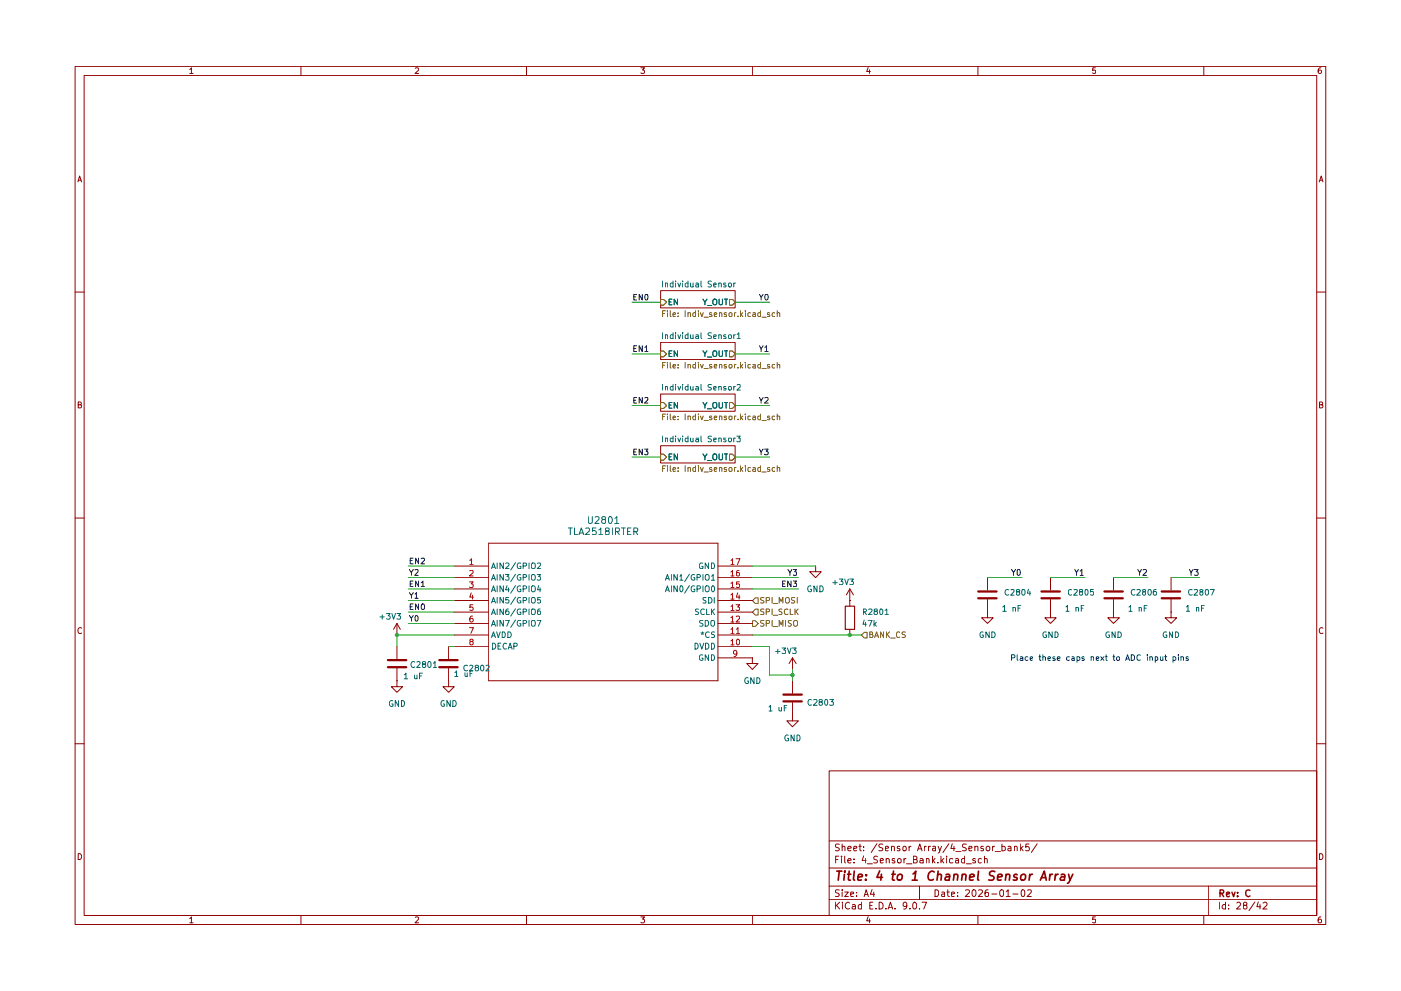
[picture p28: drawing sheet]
<svg xmlns="http://www.w3.org/2000/svg" width="420mm" height="297mm" viewBox="0 0 420 297" stroke-linecap="round" stroke-linejoin="round" font-family="sans-serif">
<g fill="none" stroke="#910000" stroke-width=".3">
<path d="M22.5 19.9h375.1v257.2h-375.1zM90.3 19.9v2.7M157.9 19.9v2.7M225.6 19.9v2.7M293.3 19.9v2.7M361 19.9v2.7M25.2 22.6h369.7v251.8h-369.7zM56.9 20.8l.5-.5v1.7M56.9 22h1M124.5 20.5l.7-.2 .4 .5-1.1 1.2h1.1M192.2 20.3h1.1l-.6 .7 .5 .2v.6l-.2 .2-.8-.2M260.3 20.2l-.4 1.2h1.1"/>
<path d="M260.8 20.9v1.1M328.5 20.3h-.8v.9l.8-.1v.8l-.8-.1M396.2 20.3h-.4a1.06 1.06 0 0 0-.2 1.7l.6-.2v-.6l-.6-.2-.3 .3M23.4 54.5l.5-1.8 .6 1.8M23.5 54h.8M395.6 54.5l.6-1.8 .5 1.8M395.8 54h.9M22.5 87.5h2.7M394.9 87.5h2.7M23.5 121.3l.7-.1 .1-.6-.8-.1v1.8h.6l.4-.6-.5-.4M395.7 121.3l.8-.1 .1-.6-.9-.1v1.8h.7l.3-.6-.4-.4M22.5 155.3h2.7"/>
<path d="M394.9 155.3h2.7M24.5 188.3a.79 .79 0 0 0-1.1 .7 .79 .79 0 0 0 1.1 .7M396.7 188.3a.79 .79 0 0 0-1.1 .7 .79 .79 0 0 0 1.1 .7M22.5 222.9h2.7M248.7 231.1h146.2v43.3h-146.2zM394.9 222.9h2.7M23.5 255.9a.9 .9 0 0 1 1 .9 .9 .9 0 0 1-1 .8zM248.7 252.1h146.2M250.6 257.6h.7M251.5 256.6h-.9v2.1M251.7 253.1l-.8-.1-.4 .4 .2 .5 .8 .3 .2 .5-.4 .3-.8-.1M252.4 256.6l-.2 .2h.3l-.1-.2v.3"/>
<path d="M252.4 257.3v1.4M252.6 253.9l.2-.2h.5l.1 1.3M252.6 253v2M253.3 256.6v1.8l.3 .3M254.3 258l1-.2-.4-.5h-.3l-.3 .3v.8l.3 .3 .6-.1M254.3 254.3l1-.1-.1-.5a.6 .6 0 0 0-.9 .3l.1 .9h.8M256 254.3l1-.1-.1-.5h-.6l-.3 .3 .1 .9h.8M256.1 258.5v.2M256.1 257.5v.1M257.6 253.7h.7M257.9 253v1.8l.4 .2M259 256.5l-.4 1.5h1.2"/>
<path d="M259 254.8v.2M259 253.7v.3M259.5 257.3v1.4M260.1 258.9h1.5M263 252.9l-1.7 2.6M263.1 256.8l-.7-.2-.3 .3v.6l.9 .3 .1 .5-.3 .4-.8-.1M264 258l.9-.2-.2-.5-.6 .2-.1 .9 .2 .3 .6-.1M264.8 253.1a.79 .79 0 0 0-1.2 .3l.1 .5 1.1 .5-.1 .4-.4 .2-.7-.1M265.5 254.3l.9-.1v-.5h-.6l-.3 .3 .1 .9h.8M265.8 257.6l.6-.3 .3 .3v1.1M265.8 257.3v1.4M267.4 253.9l.2-.2h.5l.1 1.3"/>
<path d="M267.4 253.7v1.3M268.3 257.5l-.5-.2-.3 .3 .1 .3 .7 .2v.5h-.8M269.2 257.6l.4-.3 .6 .3-.1 1-.9-.1zM269.8 253.7h-.4l-.3 .3 .1 .3 .6 .1v.5h-.7M270.9 253.7h.5l.4 .4v.6l-.4 .3h-.3l-.3-.3zM271.1 257.3v1.4M271.7 257.3l-.6 .4M271.9 258.9h1.6M272.6 253.7v1.3M273.2 253.7l-.6 .4M273.9 257.6h.9l.1-.7-.3-.3h-.7v2.1h.8l.3-.2 .1-.5-.5-.4M275.2 255l.6-2 .7 2"/>
<path d="M275.3 254.4h1.1M275.9 257.5l.6-.2 .4 .3v1.1M276.9 257.8l-1 .2-.1 .2 .4 .5 .7-.1M277.2 253.7v1.3M277.8 257.6l.2-.3 .6 .2v1.2M277.8 253.7h-.4l-.2 .4M277.8 257.3v1.4M278.5 253.7v1.3M279.1 253.7h-.5l-.1 .4M279.7 256.6v2.1M279.7 253.7h.8l.1 1.3M279.8 257.9l.6 .8"/>
<path d="M280.4 257.3l-.7 .8M280.6 254.2l-.7 .1-.2 .2 .2 .5 .7-.1M281.3 258.5v.2M281.3 253.7l.6 1.3M282.2 256.6v2.1M282.4 253.7l-.7 1.8-.4 .2M282.4 257.9l.6 .8M283 257.3l-.8 .8M283.9 256.6v.3M283.9 257.3v1.4M284.6 252.9l-1.8 2.6M285.6 252.9l-.4 1.4h1.2"/>
<path d="M285.7 257.5a.6 .6 0 0 0-1 .2l.2 .9h.8M286.1 253.7v1.3M286.6 257.5l.2-.2 .6 .2v1.2M286.7 255.2h1.5M287.4 257.8l-.6 .1-.3 .3 .3 .5 .6-.1M289.3 257.5l-.6-.2-.4 .4v.6a.72 .72 0 0 0 1 .3M289.3 256.6v2.1M289.8 253.1l-.8-.1-.4 .4 .2 .5 .8 .3 .2 .5-.4 .3-.8-.1M289.8 258.9h1.5M290.6 254.3l.9-.1-.1-.5h-.6l-.2 .3 .1 .9h.7M292.4 253.9l.3-.2h.5l.1 1.3M292.4 253.7v1.3"/>
<path d="M292.5 257.5l-.5-.2-.3 .3 .8 .5v.5h-.8M294.3 257.5l-.6-.2-.3 .4 .1 .9h.8M294.9 253.7h-.5l-.3 .3 .1 .3 .7 .1v.5h-.8M295.2 257.6l.3-.3 .5 .2 .1 1.2M295.2 256.6v2.1M295.8 253.9l.4-.2h.5l.1 .4-.1 .8-.9-.1zM297.7 253.7v1.3M298.3 253.7h-.4l-.2 .4M298.4 255.2h1.7M300.5 253.7h.7l.3 .4v.6a.72 .72 0 0 1-1 .2M300.5 253v2M302.3 253.7h.8l.1 1.3"/>
<path d="M303.2 254.2l-.7 .1-.2 .2 .2 .5 .7-.1M304.2 253.9l.3-.2h.5l.1 1.3M304.2 253.7v1.3M306 253v2M306.2 254.3l.6 .7M306.8 253.7l-.8 .7M308.6 253h-.9l-.1 1 .2-.3h.6l.3 .5-.1 .6-.2 .2-.8-.2M311.1 252.9l-1.8 2.6M395.7 255.9a.9 .9 0 0 1 1.1 .9 .9 .9 0 0 1-1.1 .8zM56.9 275.3l.5-.5v1.8M56.9 276.6h1M90.3 274.4v2.7"/>
<path d="M124.5 275l.7-.2 .4 .5-1.1 1.3h1.1M157.9 274.4v2.7M192.2 274.8h1.1l-.6 .7 .5 .2v.7l-.2 .2-.8-.2M225.6 274.4v2.7M248.7 269.7h146.2M248.7 265.6h146.2M248.7 260.2h146.2M250.6 270.4v2.1M250.9 271.4l.9 1.1M251.7 266.8l-1.1 .1v.6l.9 .3 .2 .5-.4 .4-.8-.1M251.8 270.4l-1.2 1.2M252.6 266.7v.2"/>
<path d="M252.6 267.4v1.3M252.6 270.4v.3M252.6 271.1v1.4M253.3 267.4h1.1l-1.1 1.3h1.1M254.8 270.7a.91 .91 0 0 0-1.2 .1 .91 .91 0 0 0 0 1.2 .81 .81 0 0 0 1.1 .4l.1-.1M255.1 268.1l.9-.3-.1-.3-.5-.1-.3 .2 .1 1h.7M255.6 271.3l.3-.2 .6 .2v1.2M256.5 271.6l-.9 .2-.1 .2 .1 .4h.9M256.9 268.5v.2M256.9 267.5v.1M258.3 271.3l-.5-.2-.4 .4 .2 .9h.7M258.3 270.4v2.1"/>
<path d="M259.2 268.7l.6-2 .6 2M259.3 268.1h1M260.3 274.7l-.4 1.3h1.1M260.8 275.4v1.2M260.9 271.4h.6M261.5 266.6l-.5 1.5h1.3M261.8 270.4h-.9v2.1h.9M262 267.4v1.3M262.7 272.3v.2M263.7 270.4a1.03 1.03 0 0 1 1.2 1 1.03 1.03 0 0 1-1.2 1.1zM265.7 272.3v.2M266.4 272.5l.6-2.1 .7 2.1"/>
<path d="M266.5 271.9h1M268.4 272.3v.2M271.9 271.4l-.3 .3h-.4l-.4-.3v-.6l.4-.4h.4l.3 .4a1.44 1.44 0 0 1-.3 1.6l-.6 .1M272.9 272.3v.2M273.9 270.7l.3-.3a1.08 1.08 0 0 1 .7 1 1.08 1.08 0 0 1-.7 1.1l-.3-.2-.2-.6zM275.8 272.3v.2M275.8 265.6v4.1M276.5 270.4h1.4l-.9 2.1M280.4 266.7a1.02 1.02 0 0 1 1.1 1 1.02 1.02 0 0 1-1.1 1zM282.4 267.5h.8l.1 1.2M283.3 267.8l-.9 .4 .2 .5 .7-.1M284 267.4h.7"/>
<path d="M284.2 266.7v1.7l.5 .3M285.3 268.1l1-.3-.1-.3-.6-.1-.3 .2 .1 1h.8M287.2 268.5v.2M287.2 267.5v.1M289.6 266.9l1-.1 .1 .5-1.2 1.4h1.2M291.7 266.9l.5-.2a1 1 0 0 1 .6 1.1 1 1 0 0 1-1 .8l-.3-.6zM293.3 274.4v2.7M293.5 266.9l.7-.2 .4 .2v.4l-1.2 1.4h1.2M296.3 266.7l-.6 .1a1.52 1.52 0 0 0 0 1.9l.6-.1 .2-.8-.3-.3h-.5l-.3 .3M297.4 268h1.6M299.9 267l.6-.3a1.23 1.23 0 0 1 0 2l-.6-.4zM301.8 267.3l.5-.6v2"/>
<path d="M301.8 268.7h1.1M303.8 268h1.5M306.4 266.9l.5-.2a1.38 1.38 0 0 1 0 2l-.4-.1-.2-.3zM308.2 266.9l.7-.2 .4 .6-1.3 1.4h1.3M328.5 274.8h-.8v.9l.8-.1v.9l-.8-.1M361 274.4v2.7M362.4 265.6v8.8M365.7 270.4v2.1M367.5 271.3l-.6-.2-.4 .4v.6a.72 .72 0 0 0 1 .3M367.5 270.4v2.1M368.5 272.3v.2M368.5 271.3v.1"/>
<path d="M370.9 270.7l.3-.3h.5l.3 .6-1.2 1.5h1.2M373.2 271.4l-.3-.6 .3-.4h.4l.4 .4-.2 .5-.6 .1-.3 .3v.4l.3 .4h.4l.4-.4v-.4l-.4-.3M376.3 270.3l-1.7 2.7M377.4 270.3l-.5 1.5h1.2M377.9 271.1v1.4M378.8 270.7l.8-.3 .4 .6-.1 .4-1.2 1.1h1.3M396.2 274.8l-.6 .1-.2 .4-.1 1 .3 .3 .6-.2v-.8l-.6-.1-.3 .3"/>
</g>
<path d="M365.9 267.8l.9-.1 .1-.8-1-.2v2.1M366.3 267.8l.7 1M367.8 268.1l1-.3-.1-.3-.6-.1-.3 .3 .1 .9 .2 .2 .6-.2M369.4 267.4l.6 1.4 .4-1.4M371.1 268.5l.2 .1-.2 .2v-.2v.2M371.1 267.5l.2 .1-.2 .1v-.2v.2M374.9 266.9a.91 .91 0 0 0-1.2 .2 .91 .91 0 0 0 0 1.2l.6 .5 .6-.3" fill="none" stroke="#910000" stroke-width=".42"/>
<g fill="none" stroke="#910000" stroke-width=".51">
<path d="M251 261.1h1.5M251.7 261.1l-.3 2.7M253.2 262l-.1 1.8M253.4 261.1l-.1 .3M254.2 262h1M254.7 261.1l-.3 2.4 .1 .2 .5 .1M256.2 261.1l-.3 2.4 .4 .3M257.3 263l1.3-.3v-.5l-.8-.2-.4 .5-.1 1.2h1M259.7 263.6l-.1 .2M259.8 262.2v.3M263.8 261l-.8 2h1.7M264.3 262l-.1 1.8"/>
<path d="M267.5 262h1M268 261.1l-.4 2.4 .1 .2 .5 .1M269.3 262.3a.78 .78 0 0 1 1.2 0v1l-.6 .5a.64 .64 0 0 1-.8-.5zM273.6 263.8h1.5M273.8 262l.9-.9-.4 2.7M280.2 261.4a1.26 1.26 0 0 0-1.4 0 1.26 1.26 0 0 0-.5 1.3 .94 .94 0 0 0 .5 1.1 .94 .94 0 0 0 1.1-.2M281.2 262.3a.69 .69 0 0 1 1.2 .2l-.2 1.3M281.3 261.1l-.3 2.7M283.7 262.2l.3-.2 .7 .2-.1 1.6M284.8 262.7l-1.3 .3-.1 .5 .3 .3 .9-.1M286.1 262.3a.69 .69 0 0 1 1.2 .2l-.2 1.3M286.2 262l-.3 1.8"/>
<path d="M288.5 262.3a.69 .69 0 0 1 1.2 .2l-.1 1.3M288.6 262l-.2 1.8M290.8 263l1.3-.3v-.5l-.8-.2-.5 .5v1.2h1M293.5 261.1l-.3 2.4 .3 .3M298.4 261.3l-1.1-.2-.5 .6 .1 .6 1.1 .5-.1 .8a1.24 1.24 0 0 1-1.4 .1M299.2 263l1.3-.3v-.5l-.8-.2-.5 .5v1.2h1M301.8 262.3l.4-.3 .6 .2-.1 1.6M301.8 262l-.3 1.8M305.1 262.2a.59 .59 0 0 0-.7-.1 .59 .59 0 0 0-.4 .5l.4 .4 .6 .1 .1 .4-.5 .3-.7-.1M306.3 262.3a.78 .78 0 0 1 1.2 0v1l-.6 .5a.64 .64 0 0 1-.8-.5zM308.9 262l-.3 1.8M309.6 262l-.8 .6"/>
<path d="M312 263.8l1.2-2.7 .6 2.7M312.3 263.1h1.3M314.9 262l-.2 1.8M315.6 262l-.6 .3-.1 .3M316.6 262l-.3 1.8M317.3 262l-.8 .6M318.3 262.2l.2-.2 .8 .2-.1 1.6M319.4 262.7a1.13 1.13 0 0 0-1.4 .5v.5h1.2M320.5 262l.4 1.8M321.7 262l-1.2 2.5-.4 .3"/>
</g>
<path d="M218.8 89.7h.8l.9 .9-.9 .8h-.8z" fill="#fff"/>
<path d="M218.8 89.7h.8l.9 .9-.9 .8h-.8z" fill="none" stroke="#765500" stroke-width=".3"/>
<path d="M210.8 89.7l.6 .9 .6-.9M211.4 90.6v.8M212.2 91.5h1.2M213.9 89.9l.3-.2a.6 .6 0 0 1 .8 .6l-.1 .8-.7 .3-.4-.6zM215.6 89.7v1.3l.4 .4 .5-.1 .2-.3v-1.3M217.3 89.7h.9M217.8 89.7v1.7" fill="none" stroke="#006665" stroke-width=".3"/>
<path d="M198.1 89.7h.9l.9 .9-.9 .8h-.9z" fill="#fff"/>
<path d="M198.1 89.7h.9l.9 .9-.9 .8h-.9z" fill="none" stroke="#765500" stroke-width=".3"/>
<path d="M200.7 90.5h.6M201.5 89.7h-.8v1.7h.8M203.2 89.7v1.7l-1-1.7v1.7" fill="none" stroke="#006665" stroke-width=".3"/>
<g fill="#fff">
<path d="M198.1 87.1h22.4v5.2h-22.4z"/>
<path d="M218.8 105.2h.8l.9 .9-.9 .8h-.8z"/>
</g>
<path d="M218.8 105.2h.8l.9 .9-.9 .8h-.8z" fill="none" stroke="#765500" stroke-width=".3"/>
<path d="M210.8 105.2l.6 .8 .6-.8M211.4 106v.8M212.2 107h1.2M213.9 105.4l.3-.2a.6 .6 0 0 1 .8 .5v.6a.59 .59 0 0 1-.6 .6 .59 .59 0 0 1-.6-.6zM215.6 105.2v1.3l.4 .3h.3l.4-.3v-1.3M217.3 105.2h.9M217.8 105.2v1.6" fill="none" stroke="#006665" stroke-width=".3"/>
<path d="M198.1 105.2h.9l.9 .9-.9 .8h-.9z" fill="#fff"/>
<path d="M198.1 105.2h.9l.9 .9-.9 .8h-.9z" fill="none" stroke="#765500" stroke-width=".3"/>
<path d="M200.7 105.9h.6M201.5 105.2h-.8v1.6h.8M203.2 105.2v1.6l-1-1.6v1.6" fill="none" stroke="#006665" stroke-width=".3"/>
<g fill="#fff">
<path d="M198.1 102.6h22.4v5.2h-22.4z"/>
<path d="M218.8 120.6h.8l.9 1-.9 .8h-.8z"/>
</g>
<path d="M218.8 120.6h.8l.9 1-.9 .8h-.8z" fill="none" stroke="#765500" stroke-width=".3"/>
<path d="M210.8 120.6l.6 .9 .6-.9M211.4 121.5v.8M212.2 122.5h1.2M213.9 120.8l.6-.2a1.01 1.01 0 0 1 0 1.7 .6 .6 0 0 1-.7-.5zM215.6 120.6v1.4l.4 .3h.3l.4-.3v-1.4M217.3 120.6h.9M217.8 120.6v1.7" fill="none" stroke="#006665" stroke-width=".3"/>
<path d="M198.1 120.6h.9l.9 1-.9 .8h-.9z" fill="#fff"/>
<path d="M198.1 120.6h.9l.9 1-.9 .8h-.9z" fill="none" stroke="#765500" stroke-width=".3"/>
<path d="M200.7 121.4h.6M201.5 120.6h-.8v1.7h.8M203.2 120.6v1.7l-1-1.7v1.7" fill="none" stroke="#006665" stroke-width=".3"/>
<g fill="#fff">
<path d="M198.1 118.1h22.4v5.2h-22.4z"/>
<path d="M218.8 136.1h.8l.9 .9-.9 .9h-.8z"/>
</g>
<path d="M218.8 136.1h.8l.9 .9-.9 .9h-.8z" fill="none" stroke="#765500" stroke-width=".3"/>
<path d="M210.8 136.1l.6 .9 .6-.9M211.4 137v.8M212.2 138h1.2M213.9 136.3l.3-.2a.6 .6 0 0 1 .8 .6v.5a.59 .59 0 0 1-.6 .7 .59 .59 0 0 1-.6-.7zM215.6 136.1v1.4l.4 .3h.5l.2-.3v-1.4M217.3 136.1h.9M217.8 136.1v1.7" fill="none" stroke="#006665" stroke-width=".3"/>
<path d="M198.1 136.1h.9l.9 .9-.9 .9h-.9z" fill="#fff"/>
<path d="M198.1 136.1h.9l.9 .9-.9 .9h-.9z" fill="none" stroke="#765500" stroke-width=".3"/>
<path d="M200.7 136.9h.6M201.5 136.1h-.8v1.7h.8M203.2 136.1v1.7l-1-1.7v1.7" fill="none" stroke="#006665" stroke-width=".3"/>
<g fill="#fff">
<path d="M198.1 133.6h22.4v5.2h-22.4z"/>
<path d="M218.8 89.7h.8l.9 .9-.9 .8h-.8z"/>
</g>
<path d="M218.8 89.7h.8l.9 .9-.9 .8h-.8z" fill="none" stroke="#765500" stroke-width=".3"/>
<path d="M210.8 89.7l.6 .9 .6-.9M211.4 90.6v.8M212.2 91.5h1.2M213.9 89.9l.3-.2a.6 .6 0 0 1 .8 .6l-.1 .8-.7 .3-.4-.6zM215.6 89.7v1.3l.4 .4 .5-.1 .2-.3v-1.3M217.3 89.7h.9M217.8 89.7v1.7" fill="none" stroke="#006665" stroke-width=".3"/>
<path d="M198.1 89.7h.9l.9 .9-.9 .8h-.9z" fill="#fff"/>
<path d="M198.1 89.7h.9l.9 .9-.9 .8h-.9z" fill="none" stroke="#765500" stroke-width=".3"/>
<path d="M200.7 90.5h.6M201.5 89.7h-.8v1.7h.8M203.2 89.7v1.7l-1-1.7v1.7" fill="none" stroke="#006665" stroke-width=".3"/>
<path d="M198.1 87.1h22.4v5.2h-22.4z" fill="none" stroke="#910000" stroke-width=".3"/>
<path d="M218.8 105.2h.8l.9 .9-.9 .8h-.8z" fill="#fff"/>
<path d="M218.8 105.2h.8l.9 .9-.9 .8h-.8z" fill="none" stroke="#765500" stroke-width=".3"/>
<path d="M210.8 105.2l.6 .8 .6-.8M211.4 106v.8M212.2 107h1.2M213.9 105.4l.3-.2a.6 .6 0 0 1 .8 .5v.6a.59 .59 0 0 1-.6 .6 .59 .59 0 0 1-.6-.6zM215.6 105.2v1.3l.4 .3h.3l.4-.3v-1.3M217.3 105.2h.9M217.8 105.2v1.6" fill="none" stroke="#006665" stroke-width=".3"/>
<path d="M198.1 105.2h.9l.9 .9-.9 .8h-.9z" fill="#fff"/>
<path d="M198.1 105.2h.9l.9 .9-.9 .8h-.9z" fill="none" stroke="#765500" stroke-width=".3"/>
<path d="M200.7 105.9h.6M201.5 105.2h-.8v1.6h.8M203.2 105.2v1.6l-1-1.6v1.6" fill="none" stroke="#006665" stroke-width=".3"/>
<path d="M198.1 102.6h22.4v5.2h-22.4z" fill="none" stroke="#910000" stroke-width=".3"/>
<path d="M218.8 120.6h.8l.9 1-.9 .8h-.8z" fill="#fff"/>
<path d="M218.8 120.6h.8l.9 1-.9 .8h-.8z" fill="none" stroke="#765500" stroke-width=".3"/>
<path d="M210.8 120.6l.6 .9 .6-.9M211.4 121.5v.8M212.2 122.5h1.2M213.9 120.8l.6-.2a1.01 1.01 0 0 1 0 1.7 .6 .6 0 0 1-.7-.5zM215.6 120.6v1.4l.4 .3h.3l.4-.3v-1.4M217.3 120.6h.9M217.8 120.6v1.7" fill="none" stroke="#006665" stroke-width=".3"/>
<path d="M198.1 120.6h.9l.9 1-.9 .8h-.9z" fill="#fff"/>
<path d="M198.1 120.6h.9l.9 1-.9 .8h-.9z" fill="none" stroke="#765500" stroke-width=".3"/>
<path d="M200.7 121.4h.6M201.5 120.6h-.8v1.7h.8M203.2 120.6v1.7l-1-1.7v1.7" fill="none" stroke="#006665" stroke-width=".3"/>
<path d="M198.1 118.1h22.4v5.2h-22.4z" fill="none" stroke="#910000" stroke-width=".3"/>
<path d="M218.8 136.1h.8l.9 .9-.9 .9h-.8z" fill="#fff"/>
<path d="M218.8 136.1h.8l.9 .9-.9 .9h-.8z" fill="none" stroke="#765500" stroke-width=".3"/>
<path d="M210.8 136.1l.6 .9 .6-.9M211.4 137v.8M212.2 138h1.2M213.9 136.3l.3-.2a.6 .6 0 0 1 .8 .6v.5a.59 .59 0 0 1-.6 .7 .59 .59 0 0 1-.6-.7zM215.6 136.1v1.4l.4 .3h.5l.2-.3v-1.4M217.3 136.1h.9M217.8 136.1v1.7" fill="none" stroke="#006665" stroke-width=".3"/>
<path d="M198.1 136.1h.9l.9 .9-.9 .9h-.9z" fill="#fff"/>
<path d="M198.1 136.1h.9l.9 .9-.9 .9h-.9z" fill="none" stroke="#765500" stroke-width=".3"/>
<path d="M200.7 136.9h.6M201.5 136.1h-.8v1.7h.8M203.2 136.1v1.7l-1-1.7v1.7" fill="none" stroke="#006665" stroke-width=".3"/>
<path d="M198.1 133.6h22.4v5.2h-22.4z" fill="none" stroke="#910000" stroke-width=".3"/>
<g fill="none" stroke="#0f0f0f" stroke-width=".3">
<path d="M122.8 177.6l.6 .9 .6-.9M123 175h.6M123.4 178.5v.8M123.9 174.2h-.9v1.7h.9M124.5 178.1l.4-.5v1.7M124.5 179.3h.9M125.6 174.2v1.7l-1-1.7v1.7M126.3 174.7l.5-.5v1.7M126.3 175.9h1M123 181.9h.6M123.9 181h-.9v1.7h.9M125.6 181v1.7l-1-1.7v1.7"/>
<path d="M126.5 181.2l.2-.2a.89 .89 0 0 1 .7 .9 .89 .89 0 0 1-.7 .8 1.08 1.08 0 0 1-.2-1.5z"/>
</g>
<path d="M225.7 186.1h.8l.9 .8-.9 .8h-.8z" fill="#fff"/>
<path d="M225.7 186.1h.8l.9 .8-.9 .8h-.8zM229.1 186l-.9 .1v.5l.7 .3 .2 .5-.3 .3-.7-.1M229.8 186.9l.8-.1 .1-.7-.9-.2v1.8M231.6 185.9v1.8M231.9 187.8h1.4M233.7 187.7v-1.8l.6 1.3 .5-1.3v1.8M235.6 185.9v1.8M237.3 186l-.6-.1a.48 .48 0 0 0-.3 .6 .48 .48 0 0 0 .6 .4l.3 .3-.1 .3-.8 .1M238.1 186.2l.3-.3a.6 .6 0 0 1 .8 .6v.6a.59 .59 0 0 1-.6 .6 .59 .59 0 0 1-.6-.6z" fill="none" stroke="#765500" stroke-width=".3"/>
<path d="M226.5 182.6h.9v1.8h-.9l-.8-.9z" fill="#fff"/>
<path d="M226.5 182.6h.9v1.8h-.9l-.8-.9zM229.1 182.6l-.7-.1-.3 .3 .2 .4 .8 .5-.3 .5-.7-.1M229.8 183.4l.8-.1 .2-.5-.3-.3h-.7v1.7M231.6 182.5v1.7M231.9 184.4h1.4M234.5 182.6l-.6-.1-.3 .3 .2 .4 .7 .5-.2 .5-.7-.1M236.3 182.7a.76 .76 0 0 0-1.1 .7 .76 .76 0 0 0 1.1 .7M237 182.5v1.7h.8M238.4 182.5v1.7M238.7 183.2l.7 1M239.4 182.5l-1 1" fill="none" stroke="#765500" stroke-width=".3"/>
<path d="M225.7 180l.8-.8h.9v1.7h-.9z" fill="#fff"/>
<path d="M226.5 179.2h.9v1.7h-.9l-.8-.9zM229.1 179.2h-.9v.5l.7 .4 .2 .3-.3 .4-.7-.1M231.6 179.1v1.7M235.6 179.3l.4-.2a.6 .6 0 0 1 .7 .6l-.1 .8-.6 .3-.5-.5zM238.3 179.2h-.9v.5l.8 .4 .1 .3-.3 .4-.7-.1M239.1 179.1v1.7M229.8 180l.8-.1 .1-.7-.9-.1v1.7M231.9 180.9h1.4M233.7 180.8v-1.7l.6 1.2 .5-1.2v1.7" fill="none" stroke="#765500" stroke-width=".3"/>
<g fill="none" stroke="#910000" stroke-width=".3">
<path d="M136.2 169.7h10.4M136.2 173.1h10.4M136.2 176.5h10.4M146.6 162.8h68.7v41.2h-68.7zM215.3 169.7h10.3M215.3 173.1h10.3M215.3 176.5h10.3M119 190.3h.1M119 186.9l-1 1.7M119 186.9l1.1 1.7M119 186.9v3.4M119 193.7v3.8"/>
<path d="M134.5 193.7v3.8M136.2 180h10.4M136.2 183.5h10.4M136.2 186.9h10.4M136.2 190.3h10.4M136.2 193.7h10.4M215.3 180h10.3M215.3 183.5h10.3M215.3 186.9h10.3M215.3 190.3h10.3M215.3 193.7h10.3M215.3 197.2h10.3"/>
<path d="M225.6 197.2v1.7h1.7l-1.7 1.8-1.7-1.8h1.7M225.6 197.2h.1M119 204v1.8h1.7l-1.7 1.7-1.7-1.7h1.7M119 204h.1M119 200.3v3.7M134.5 204v1.8h1.7l-1.7 1.7-1.7-1.7h1.7M134.5 204h.1M134.5 200.3v3.7"/>
</g>
<g fill="none" stroke="#b90000" stroke-width=".3">
<path d="M140.8 174.4h1.1l-.6 .6 .5 .2v.7l-.2 .2-.8-.2M140.9 168l.5-.5v1.7M140.9 171.1l.7-.2 .3 .5-1.1 1.2h1.1M140.9 169.2h1M141.3 177.7l-.4 1.3h1.1M141.7 178.4v1.2M219.2 168l.5-.5v1.7M219.2 171.4l.5-.5v1.7M219.2 174.8l.5-.4v1.7M219.2 178.3l.5-.5v1.8M219.2 169.2h.9M219.2 172.6h.9"/>
<path d="M219.2 176.1h.9M219.2 179.6h.9M220.7 167.5h1.2l-.8 1.7M221.2 177.7l-.4 1.3h1.1M221.7 170.9h-.4a1.06 1.06 0 0 0-.2 1.7h.6l.1-.6-.3-.4-.5 .1-.2 .3M221.7 178.4v1.2M221.7 174.4h-.8l-.1 .8 .9-.1v.8l-.2 .2-.7-.2M140.8 188.1h1.2l-.8 1.7M141.2 192.3l-.3-.3 .1-.2 .7-.1 .2 .3-1 .6v.4l.3 .3 .5-.1 .2-.2v-.4l-.3-.3M141.7 184.7h-.5l-.2 .4-.1 1 .3 .3 .6-.1-.1-.9-.5-.1-.3 .4M141.8 181.3h-.8l-.1 .8 .8-.1 .1 .8-.2 .2-.7-.2M219.2 181.8l.5-.5v1.7"/>
<path d="M219.2 185.2l.5-.5v1.7M219.2 188.6l.5-.5v1.7M219.2 192.1l.5-.5v1.7M219.2 183h.9M219.2 186.4h.9M219.2 189.8h.9M219.2 193.3h.9M220.7 181.3h1.1l-.6 .6 .6 .3-.1 .6-.2 .2-.8-.2M220.8 184.8l.7-.1 .3 .5-1.1 1.2h1.1M220.8 188.6l.5-.5v1.7M220.8 189.8h1M221 191.8l.2-.2a.88 .88 0 0 1 .7 .8 .88 .88 0 0 1-.7 .9l-.4-.7z"/>
<path d="M221 195.7l-.4 .4-.5-.1-.1-.8 .6-.2 .4 .3-.1 1-.3 .4-.5 .1"/>
</g>
<g fill="none" stroke="#006665" stroke-width=".3">
<path d="M147.4 170.4l.6-1.7 .6 1.7M147.4 173.9l.6-1.7 .6 1.7M147.4 177.4l.6-1.8 .6 1.8M147.6 170h.8M147.6 173.4h.8M147.6 176.9h.8M149.1 168.7v1.7M149.1 172.2v1.7M149.1 175.6v1.8M149.1 179.1v1.7M151 168.7v1.7l-1.1-1.7v1.7M151 172.2v1.7l-1.1-1.7v1.7"/>
<path d="M151 175.6v1.8l-1.1-1.8v1.8M151 179.1v1.7l-1.1-1.7v1.7M151.6 172.2h1.1l-.6 .6 .5 .2v.7l-.3 .2-.7-.2M151.6 168.9l.7-.2 .4 .5-1.1 1.2h1.1M152.1 175.5l-.5 1.3h1.1M152.5 176.2v1.2M152.6 179.1h-.9l-.1 .8 .9-.1 .1 .8-.3 .2-.7-.2M154.6 168.7l-1.4 2.2M154.6 172.1l-1.4 2.2M154.6 175.5l-1.4 2.3M154.6 179l-1.4 2.2M156.1 168.8a.81 .81 0 0 0-1 .8 .81 .81 0 0 0 1.1 .7v-.5h-.3"/>
<path d="M156.1 172.3a.78 .78 0 0 0-1 .8 .78 .78 0 0 0 1.1 .6v-.6h-.3M156.1 175.7a.81 .81 0 0 0-1 .8 .81 .81 0 0 0 1.1 .7v-.6h-.3M156.1 179.2a.78 .78 0 0 0-1 .7 .78 .78 0 0 0 1.1 .7v-.5h-.3M156.9 169.7l.8-.1 .1-.7-.9-.2v1.7M156.9 173.1l.8-.1 .1-.6-.9-.2v1.7M156.9 176.5l.8-.1 .1-.6-.9-.2v1.8M158.7 168.7v1.7M158.7 172.2v1.7M158.7 175.6v1.8M158.7 179.1v1.7M159.4 169l.4-.3a.6 .6 0 0 1 .7 .6l-.1 1-.6 .1a1.05 1.05 0 0 1-.4-1.4zM159.4 172.5l.4-.3a.6 .6 0 0 1 .7 .6v.5a.59 .59 0 0 1-.6 .6 .59 .59 0 0 1-.6-.6z"/>
<path d="M159.4 175.9l.4-.3a.6 .6 0 0 1 .7 .6v.6a.59 .59 0 0 1-.6 .6 .59 .59 0 0 1-.6-.6zM159.4 179.3l.4-.2a.6 .6 0 0 1 .7 .6l-.1 .8-.6 .3-.5-.5zM161.1 172.2h1l-.6 .6 .6 .2v.7l-.3 .2-.7-.2M161.2 168.9l.6-.2 .3 .5-1 1.2h1M161.5 175.5l-.3 1.3h1M162 176.2v1.2M162.1 179.1h-.8l-.1 .8 .8-.1 .1 .8-.3 .2-.6-.2M199.6 173.9l.6-1.7 .5 1.7M199.6 177.4l.6-1.8 .5 1.8M199.7 173.4h.9M199.7 176.9h.9M201.3 172.2v1.7"/>
<path d="M201.3 175.6v1.8M203.1 172.2v1.7l-1-1.7v1.7M203.1 175.6v1.8l-1-1.8v1.8M203.9 172.7l.4-.5v1.7M203.9 173.9h.9M204 175.7l.2-.1a.95 .95 0 0 1 .6 .9 .95 .95 0 0 1-.6 .9 1.45 1.45 0 0 1-.2-1.7zM206.8 172.1l-1.5 2.2M206.8 175.5l-1.5 2.3M208.3 172.3a.78 .78 0 0 0-1 .8 .78 .78 0 0 0 1.1 .6v-.6h-.4M208.3 175.7a.81 .81 0 0 0-1 .8 .81 .81 0 0 0 1.1 .7v-.6h-.4M209 173.1l.9-.1 .1-.6-1-.2v1.7M209 176.5l.9-.1 .1-.6-1-.2v1.8"/>
<path d="M210.7 168.8a.81 .81 0 0 0-1 .8 .81 .81 0 0 0 1.1 .7v-.5h-.3M210.8 172.2v1.7M210.8 175.6v1.8M211.6 172.5l.3-.3a.6 .6 0 0 1 .8 .6v.5a.59 .59 0 0 1-.6 .6 .59 .59 0 0 1-.6-.6zM211.6 175.9l.3-.3a.6 .6 0 0 1 .8 .6v.6a.59 .59 0 0 1-.6 .6 .59 .59 0 0 1-.6-.6zM211.8 179.2h-.9v.5l.6 .3 .3 .4-.3 .4-.7-.1M212.5 168.7v1.7l-1-1.7v1.7M212.5 179.1a.86 .86 0 0 1 1 .8 .86 .86 0 0 1-1 .9zM213.4 168.7a.85 .85 0 0 1 .9 .9 .85 .85 0 0 1-.9 .8zM213.4 172.7l.5-.5v1.7M213.4 173.9h.9M213.5 175.8l.1-.1a.85 .85 0 0 1 .8 .6 .85 .85 0 0 1-.3 .9l-.1 .2a.96 .96 0 0 1-.5-1.6z"/>
<path d="M214.2 179.1v1.7M147.4 180.8l.6-1.7 .6 1.7M147.4 184.2l.6-1.7 .6 1.7M147.4 187.7l.6-1.8 .6 1.8M147.4 191.1l.6-1.7 .6 1.7M147.6 180.3h.8M147.6 183.7h.8M147.6 187.2h.8M147.6 190.6h.8M147.7 192.8a.9 .9 0 0 1 1 .9 .9 .9 0 0 1-1 .9zM148.9 189.4l.5 1.7 .6-1.7M149.1 182.5v1.7"/>
<path d="M149.1 185.9v1.8M149.4 193.6h.5M150.2 192.8h-.8v1.8h.8M150.6 189.4a.85 .85 0 0 1 1 .8 .85 .85 0 0 1-1 .9zM151 182.5v1.7l-1.1-1.7v1.7M151 185.9v1.8l-1.1-1.8v1.8M151.6 185.9h1.1l-.7 1.8M151.9 193a.83 .83 0 0 0-1.1 .6 .83 .83 0 0 0 .8 1l.3-.2M152.3 189.4a.86 .86 0 0 1 1 .8 .86 .86 0 0 1-1 .9zM152.4 194.6l.6-1.8 .6 1.8M152.5 182.5a.7 .7 0 0 0-.9 .7l.2 .9h.8l-.1-.9-.5-.1-.4 .4M152.6 194.1h.8"/>
<path d="M154.1 193.7l.8-.1 .1-.6-.9-.2v1.8M154.6 182.5l-1.4 2.2M154.6 185.8l-1.4 2.2M156.1 182.6a.78 .78 0 0 0-1 .8 .78 .78 0 0 0 1.1 .7v-.6h-.3M156.1 186a.81 .81 0 0 0-1 .8 .81 .81 0 0 0 1.1 .7v-.6h-.3M156.9 180l.8-.1 .1-.7-.9-.1v1.7M156.9 183.4l.8-.1 .2-.5-.3-.3h-.7v1.7M156.9 186.9l.8-.1 .1-.7-.9-.2v1.8M158.7 182.5v1.7M158.7 185.9v1.8M159.4 182.7l.7-.2a1.01 1.01 0 0 1 0 1.7 .6 .6 0 0 1-.8-.6zM159.6 186l.2-.1a.6 .6 0 0 1 .7 .6v.6a.59 .59 0 0 1-.6 .6 .59 .59 0 0 1-.6-.6z"/>
<path d="M161.1 185.9h1.1l-.7 1.8M162 182.5l-.6 .2-.2 1.2 .3 .3 .6-.1-.1-.9-.5-.1-.3 .4M208.4 192.8a.89 .89 0 0 1 1 .9 .89 .89 0 0 1-1 .9zM209.5 182.6h-.8l-.1 .5a.68 .68 0 0 1 .7 .3 .68 .68 0 0 1 0 .7h-.8M209.9 192.8l.6 1.8 .6-1.8M210.2 189.7l.5 .1 .4-.1M210.4 190.2l.3-.4 .2 .4M210.7 189.4v.4M210.7 196.3a.78 .78 0 0 0-1 .8 .78 .78 0 0 0 1.1 .7v-.5h-.3M210.8 186l-.9 .1v.5l.8 .3 .1 .5-.3 .3-.7-.1M211.2 182.7a.76 .76 0 0 0-1.1 .7 .76 .76 0 0 0 1.1 .7M211.5 185.9a.9 .9 0 0 1 1 .9 .9 .9 0 0 1-1 .9z"/>
<path d="M211.6 192.8a.9 .9 0 0 1 1 .9 .9 .9 0 0 1-1 .9zM211.9 182.5v1.7h.9M212.5 196.3v1.7l-1-1.7v1.7M212.7 189.6a.76 .76 0 0 0-1.1 .6 .76 .76 0 0 0 1.1 .7M213.3 186.2l.7-.3a1.24 1.24 0 0 1 0 1.8 .6 .6 0 0 1-.8-.6zM213.4 192.8a.89 .89 0 0 1 .9 .9 .89 .89 0 0 1-.9 .9zM213.4 196.3a.85 .85 0 0 1 .9 .8 .85 .85 0 0 1-.9 .9zM213.4 182.5v1.7M213.6 183.2l.7 1M214.3 189.5l-.9 .1v.5l.6 .1 .3 .6-.3 .3-.6-.1M214.3 182.5l-.9 1"/>
</g>
<g fill="none" stroke="#0f0f0f" stroke-width=".3">
<path d="M190.1 89h.6M190.9 88.2h-.8v1.7h.8M192.6 88.2v1.7l-.9-1.7v1.7M193.5 88.5l.5-.3a1.03 1.03 0 0 1-.2 1.7l-.4-.7zM227.8 88.2l.5 .9 .6-.9M228.3 89.1v.8M229.4 88.5l.4-.3a.89 .89 0 0 1 .6 .9 .89 .89 0 0 1-.6 .8l-.4-.7zM190.1 120h.6M190.1 104.5h.6M190.9 119.1h-.8v1.7h.8M190.9 103.6h-.8v1.8h.8M192.6 119.1v1.7l-.9-1.7v1.7"/>
<path d="M192.6 103.6v1.8l-.9-1.8v1.8M193.4 119.3l.7-.2 .2 .5-1 1.2h1M193.4 104.1l.5-.5v1.8M193.4 105.4h.9M227.8 119.1l.5 1 .6-1M227.8 103.6l.5 1 .6-1M228.3 104.6v.8M229.4 119.3l.6-.2 .4 .5-1.1 1.2h1.1M229.4 104.1l.5-.5v1.8M229.4 105.4h1M190.1 135.5h.6M190.9 134.6h-.8v1.7h.8"/>
<path d="M192.6 134.6v1.7l-.9-1.7v1.7M193.3 134.6h1l-.5 .7 .5 .3-.1 .6-.9-.1M227.8 134.6l.5 .9 .6-.9M228.3 120.1v.7M228.3 135.5v.8M229.3 134.6h1.1l-.6 .7 .6 .3-.1 .5-.3 .2-.7-.2M122.8 170.7l.6 .9 .6-.9M123 168.1h.6M123.4 171.6v.9M123.9 167.3h-.9v1.7h.9M124.5 170.9l.6-.2 .3 .5-1 1.3h1M125.6 167.3v1.7l-1-1.7v1.7"/>
<path d="M126.3 167.5l.7-.2 .3 .4-1.1 1.3h1.1M122.8 184.5l.6 .8 .6-.8M123.4 185.3v.9M124.8 184.5a.88 .88 0 0 1 .6 .8 .88 .88 0 0 1-.6 .9l-.3-.7z"/>
</g>
<path d="M116.3 197.9h5.5M116.3 200h5.5M131.7 197.9h5.5M131.7 200h5.5" fill="none" stroke="#910000" stroke-width=".68"/>
<path d="M259.2 189.5h.9v1.7h-.9l-.8-.8z" fill="#fff"/>
<g fill="none" stroke="#765500" stroke-width=".3">
<path d="M198.7 94h.6M199.6 93.1h-.9v1.8M200.2 93.1v.2M200.2 93.7v1.2M201 93.1v1.6l.3 .2M201.8 94.3l.8-.2-.1-.3-.4-.1-.3 .3 .1 .8h.6M203.4 94.7v.2M203.4 93.8v.2M205.5 93.1v1.8M206.3 93.9l.7-.1 .1 1.1M206.3 93.7v1.2M208.6 93.8l-.5-.1-.3 .4 .1 .7h.7"/>
<path d="M208.6 93.1v1.8M209.5 93.1v.2M209.5 93.7v1.2M210.1 93.7l.4 1.2 .4-1.2M211.2 95.1h1.2M213.4 93.8l-.4-.1-.2 .3 .1 .2 .5 .2v.4h-.6M214.2 94.3l.8-.2-.1-.3-.4-.1-.3 .3 .1 .8h.6M215.7 93.9l.7-.1 .1 1.1M215.7 93.7v1.2M217.8 93.8l-.4-.1-.2 .3 .1 .2 .5 .2v.4h-.6M218.7 93.9l.2-.2 .6 .2-.1 .9-.7-.1zM220.2 93.7v1.2"/>
<path d="M220.7 93.7l-.5 .4M221.3 94.7v.2M222.1 93.1v1.8M222.2 94.2l.6 .7M222.8 93.7l-.7 .7M223.5 93.1v.2M223.5 93.7v1.2M225 93.8l-.5-.1-.2 .4 .2 .8 .5-.1M225.8 93.8h.7l.1 1.1M226.6 94.1l-.9 .4 .3 .4 .6-.1M228.1 93.8l-.5-.1-.4 .4 .2 .7h.7M228.1 93.1v1.8"/>
<path d="M228.5 95.1h1.3M230.8 93.8l-.4-.1-.3 .3 .1 .2 .6 .2v.4h-.7M232.3 93.8l-.4-.1-.3 .4 .1 .7h.6M233.1 93.9l.7-.1v1.1M233.1 93.1v1.8M198.7 109.5h.6M199.6 108.6h-.9v1.7M200.2 108.6v.2M200.2 109.2v1.1M201 108.6v1.5l.3 .2M201.8 109.8l.8-.2-.1-.3-.4-.1-.3 .3 .1 .7h.6M203.4 110.2v.1"/>
<path d="M203.4 109.3v.2M205.5 108.6v1.7M206.3 109.4l.7-.1 .1 1M206.3 109.2v1.1M208.6 109.3l-.5-.1-.3 .4 .1 .6h.7M208.6 108.6v1.7M209.5 108.6v.2M209.5 109.2v1.1M210.1 109.2l.4 1.1 .4-1.1M211.2 110.5h1.2M213.4 109.3l-.4-.1-.2 .3 .1 .2 .6 .3-.1 .2h-.6M214.2 109.8l.8-.2-.1-.3-.4-.1-.3 .3 .1 .7h.6"/>
<path d="M215.7 109.4l.7-.1 .1 1M215.7 109.2v1.1M217.8 109.3l-.4-.1-.2 .3 .1 .2 .6 .3-.1 .2h-.6M220.2 109.2v1.1M220.7 109.2l-.5 .4M221.3 110.2v.1M222.1 108.6v1.7M222.2 109.7l.6 .6M222.8 109.2l-.7 .7M223.5 108.6v.2M223.5 109.2v1.1M225 109.3l-.5-.1-.2 .4 .2 .7 .5-.1"/>
<path d="M225.8 109.3h.7l.1 1M226.6 109.6l-.9 .4 .3 .3 .6-.1M228.1 109.3l-.5-.1-.4 .4 .2 .6h.7M228.1 108.6v1.7M228.5 110.5h1.3M230.8 109.3l-.4-.1-.3 .3 .1 .2 .7 .3-.1 .2h-.7M232.3 109.3l-.4-.1-.3 .4 .1 .6h.6M233.1 109.4l.7-.1v1M233.1 108.6v1.7M198.7 124.9h.6M199.6 124.1h-.9v1.7M199.6 139.6h-.9v1.7"/>
<path d="M200.2 124.1v.2M200.2 139.6v.1M200.2 124.7v1.1M201 124.1v1.5l.3 .2M201 139.6v1.5l.3 .2M201.8 125.2l.8-.1-.1-.3-.7 .1 .1 .8h.6M203.4 125.6v.2M203.4 124.8v.1M205.5 124.1v1.7M205.5 139.6v1.7M206.3 124.8l.8 .1v.9M206.3 124.7v1.1"/>
<path d="M208.6 124.8l-.5-.1-.3 .3 .1 .7h.7M208.6 124.1v1.7M208.6 139.6v1.7M209.5 124.1v.2M209.5 139.6v.1M209.5 124.7v1.1M210.1 124.7l.4 1.1 .4-1.1M211.2 126h1.2M213.4 124.8l-.6 .1 .1 .2 .5 .2v.4h-.6M214.2 125.2l.8-.1-.1-.3-.7 .1 .1 .8h.6M215.7 124.8l.8 .1v.9M215.7 124.7v1.1"/>
<path d="M217.8 124.8l-.6 .1 .1 .2 .5 .2v.4h-.6M218.7 124.8h.8l-.1 .9-.7-.1zM220.2 124.7v1.1M220.7 124.7l-.5 .3M221.3 125.6v.2M222.1 124.1v1.7M222.1 139.6v1.7M222.2 125.1l.6 .7M222.8 124.7l-.7 .6M223.5 124.1v.2M223.5 139.6v.1M223.5 124.7v1.1"/>
<path d="M225 124.8l-.5-.1-.2 .3 .1 .6 .6 .1M225.8 124.8l.8 .1v.9M226.6 125.1l-.9 .3 .3 .4 .6-.1M228.1 124.8l-.5-.1-.4 .3 .2 .7h.7M228.1 124.1v1.7M228.1 139.6v1.7M228.5 126h1.3M230.8 124.8l-.7 .1 .1 .2 .6 .2v.4h-.7M232.3 124.8l-.4-.1-.3 .3 .1 .7h.6M233.1 124.8l.7 .1v.9M233.1 124.1v1.7M233.1 139.6v1.7"/>
<path d="M198.7 140.4h.6M200.2 140.1v1.2M201.8 140.7l.8-.2-.1-.3-.4-.1-.3 .3 .1 .8h.6M203.4 141.1v.2M203.4 140.2v.2M206.3 140.3l.7-.1 .1 1.1M206.3 140.1v1.2M208.6 140.2l-.5-.1-.3 .4 .1 .7h.7M209.5 140.1v1.2M210.1 140.1l.4 1.2 .4-1.2M211.2 141.5h1.2M213.4 140.2l-.4-.1-.2 .3 .1 .2 .5 .2v.4h-.6"/>
<path d="M214.2 140.7l.8-.2-.1-.3-.4-.1-.3 .3 .1 .8h.6M215.7 140.3l.7-.1 .1 1.1M215.7 140.1v1.2M217.8 140.2l-.4-.1-.2 .3 .1 .2 .5 .2v.4h-.6M218.7 140.3l.2-.2 .6 .2-.1 .9-.7-.1zM220.2 140.1v1.2M220.7 140.1l-.5 .4M221.3 141.1v.2M222.2 140.6l.6 .7M222.8 140.1l-.7 .7M223.5 140.1v1.2M225 140.2l-.5-.1-.2 .4 .2 .8 .5-.1"/>
<path d="M225.8 140.2h.7l.1 1.1M226.6 140.5l-.9 .4 .3 .4 .6-.1M228.1 140.2l-.5-.1-.4 .4 .2 .7h.7M228.5 141.5h1.3M230.8 140.2l-.4-.1-.3 .3 .1 .2 .6 .2v.4h-.7M232.3 140.2l-.4-.1-.3 .4 .1 .7h.6M233.1 140.3l.7-.1v1.1M259.2 189.5h.9v1.7h-.9l-.8-.8zM260.9 190.2h.6l.1-.6-.7-.2v1.7h.6l.3-.6-.3-.3M262.3 191.1l.6-1.7 .6 1.7M262.5 190.6h.8M265 189.4v1.7l-.9-1.7v1.7"/>
<path d="M265.9 189.4v1.7M266.1 190.2l.7 .9M266.8 189.4l-.9 .9M267.1 191.3h1.4M269.8 189.6l-.1-.1a.83 .83 0 0 0-.9 .6 .83 .83 0 0 0 .5 1l.5-.2M271.5 189.5l-.9 .1v.5l.8 .2 .1 .5-.3 .3-.7-.1"/>
<circle cx="219.1" cy="109.8" r=".55"/>
</g>
<g fill="none" stroke="#910000" stroke-width=".3">
<path d="M244.6 169.7v1.7h1.7l-1.7 1.7-1.8-1.7h1.8M244.6 169.7h.1M254.8 176.5v5.2M254.8 176.5l-1 1.8M254.8 176.5l1.1 1.8M296.2 173.1v3.8M296.2 179.7v3.8M315 173.1v3.8M315 179.7v3.8M333.9 173.1v3.8M333.9 179.7v3.8M351.2 173.1v3.8"/>
<path d="M351.2 179.7v3.8M237.7 197.2v3.5M237.7 197.2l-1.1 1.7M237.7 197.2l1.1 1.7M254.8 180h.1M254.8 188.6v1.7M296.2 183.5v1.7h1.7l-1.7 1.7-1.8-1.7h1.8M296.2 183.5h.1M315 183.5v1.7h1.7l-1.7 1.7-1.6-1.7h1.6M315 183.5h.1M333.9 183.5v1.7h1.8l-1.8 1.7-1.7-1.7h1.7M333.9 183.5h.1"/>
<path d="M351.2 183.5v1.7h1.7l-1.7 1.7-1.8-1.7h1.8M351.2 183.5h.1M237.7 200.7h.1M237.7 214.4v1.7h1.7l-1.7 1.7-1.7-1.7h1.7M237.7 214.4h.1M237.7 204v3.9M237.7 210.6v3.8"/>
</g>
<path d="M293.4 177.3h5.5M293.4 179.3h5.5M312.3 177.3h5.5M312.3 179.3h5.5M331.2 177.3h5.5M331.2 179.3h5.5M348.4 177.3h5.5M348.4 179.3h5.5M234.9 208.2h5.6M234.9 210.2h5.6" fill="none" stroke="#910000" stroke-width=".68"/>
<path d="M253.5 181.7h2.8v6.9h-2.8z" fill="none" stroke="#910000" stroke-width=".34"/>
<g fill="none" stroke="#0f0f0f" stroke-width=".3">
<path d="M234.7 175h.6M235.5 174.2h-.8v1.7h.8M236.3 170.7l.6 .9 .6-.9M236.9 171.6v.9M237.2 174.2v1.7l-1-1.7v1.7M237.9 170.7h1l-.6 .7 .5 .1v.8l-.2 .2-.7-.2M237.9 174.2h1l-.6 .6 .5 .2v.7l-.2 .2-.7-.2M303.4 170.7l.6 .9 .5-.9M304 171.6v.9M305.1 170.9l.3-.2a.95 .95 0 0 1 .6 .9 .95 .95 0 0 1-.6 .9l-.3-.4zM322.3 170.7l.5 .9 .6-.9M322.8 171.6v.9"/>
<path d="M323.9 171.2l.5-.5v1.8M323.9 172.5h1M341.2 170.7l.6 .9 .5-.9M341.8 171.6v.9M342.8 170.9l.7-.2 .3 .5-1.1 1.3h1.1M356.7 170.7l.5 .9 .6-.9M357.2 171.6v.9M358.2 170.7h1.1l-.6 .7 .5 .1v.8l-.2 .2-.8-.2"/>
</g>
<g fill="none" stroke="#090" stroke-width=".3">
<path d="M189.6 90.6h8.5M220.5 90.6h10.3M189.6 106.1h8.5M220.5 106.1h10.3M189.6 121.6h8.5M189.6 137h8.5M220.5 121.6h10.3M220.5 137h10.3M122.5 176.5h13.7M122.5 169.7h13.7M122.5 173.1h13.7M225.6 176.5h13.8"/>
<path d="M225.6 169.7h19M225.6 173.1h13.8M296.2 173.1h10.3M315 173.1h10.4M333.9 173.1h10.4M351.2 173.1h8.5M122.5 183.5h13.7M122.5 180h13.7M122.5 186.9h13.7M134.5 193.7h1.7M136.2 190.3h-17.2v3.4M225.6 193.7h5.2v8.7h6.9"/>
<path d="M225.6 190.3h32.7M237.7 200.7v3.3"/>
</g>
<g fill="none" stroke="#0000ca" stroke-width=".3">
<path d="M303.4 197.2l.8-.1 .1-.7-.9-.1v1.7M305.1 196.3v1.5l.2 .2M306 196.9h.7v1.1M306.7 197.3l-.8 .3 .3 .4 .5-.1M308.3 196.9l-.5-.1-.4 .4 .2 .7h.7M308.9 197.4l.8-.1-.1-.4-.4-.1-.3 .3v.7l.7 .1M311.6 196.8h.6M311.8 196.3v1.5l.4 .2M312.8 197l.6-.1 .1 1.1M312.8 196.3v1.7M314.3 197.4l.7-.1v-.4l-.5-.1-.2 .3v.7l.7 .1M316.4 196.9l-.4-.1-.3 .4 .8 .6-.8 .1"/>
<path d="M317.1 197.4l.8-.1-.1-.4-.5-.1-.2 .3v.7l.7 .1M320.7 196.9l-.5-.1-.3 .4 .1 .7h.7M321.5 196.9h.6l.1 1.1M322.2 197.3l-.8 .3 .2 .4 .6-.1M323 196.9l.5-.1 .3 .4-.1 .7h-.7M323 196.8v1.7M325.1 196.9l-.4-.1-.3 .4 .8 .6-.8 .1M327.2 197l.7-.1 .1 1.1M327.2 196.8v1.2M328.8 197.4l.7-.1-.1-.4-.4-.1-.2 .3v.7l.6 .1M330.1 196.8l.9 1.2M331 196.8l-.9 1.2"/>
<path d="M331.5 196.8h.6M331.7 196.3v1.6l.4 .1M333.8 196.8h.5M334 196.3v1.5l.3 .2M334.9 197l.3-.2 .5 .2 .1 .7-.2 .2-.4 .1-.3-.3zM337.6 198l.6-1.7 .6 1.7M337.7 197.5h.9M339.3 196.3a.86 .86 0 0 1 1 .8 .86 .86 0 0 1-1 .9zM342 196.4a.74 .74 0 0 0-1.1 .7 .74 .74 0 0 0 1.1 .7M344.1 196.3v.1M344.1 196.8v1.2M344.8 197l.7-.1 .1 1.1"/>
<path d="M344.8 196.8v1.2M346.5 196.9l.4-.1 .3 .4-.2 .7h-.5M346.5 196.8v1.7M348 196.8v1l.2 .2 .5-.2M348.7 196.8v1.2M349.2 196.8h.7M349.5 196.3v1.5l.4 .2M351.8 196.9l.5-.1 .3 .4-.1 .7h-.7M351.8 196.8v1.7M353.4 196.3v.1M353.4 196.8v1.2M354.2 197l.6-.1 .1 1.1"/>
<path d="M354.2 196.8v1.2M356.4 196.9l-.5-.1-.2 .4 .7 .6-.7 .1"/>
</g>
<g fill="none" stroke="#006665" stroke-width=".3">
<path d="M198.7 84.2v1.8M198.7 99.7v1.8M199.6 85l.6-.1v1.1M199.6 84.8v1.2M201.8 84.9l-.5-.1-.3 .4 .2 .7h.6M201.8 84.2v1.8M201.8 99.7v1.8M202.6 84.2v.2M202.6 99.7v.2M202.6 84.8v1.2M203.3 84.8l.4 1.2 .4-1.2M204.7 84.2v.2"/>
<path d="M204.7 99.7v.2M204.7 84.8v1.2M206.3 84.9l-.5-.1-.3 .4 .2 .7h.6M206.3 84.2v1.8M206.3 99.7v1.8M207.1 84.8l.1 1.1h.7M207.9 84.8v1.2M208.7 84.9h.7l.1 1.1M209.5 85.3l-.9 .3 .3 .4 .6-.1M210.2 84.2v1.6l.3 .2M210.2 99.7v1.6l.3 .2M213.4 84.3l-1 .1v.5l.8 .4 .2 .4-.4 .3-.7-.1"/>
<path d="M213.4 99.8l-.7-.1-.4 .4 .2 .4 .8 .3v.5l-1 .1M214 85.4l.8-.1-.1-.4-.4-.1-.3 .3 .1 .8h.6M215.6 85l.6-.1 .1 1.1M215.6 84.8v1.2M217.7 84.9l-.4-.1-.3 .3 .1 .2 .6 .2v.4h-.7M218.5 85l.3-.2 .5 .2-.1 .9h-.7zM220 84.8v1.2M220.6 84.8l-.6 .4M198.7 115.2v1.7M199.6 100.5l.6-.1v1.1M199.6 116l.6-.1v1M199.6 100.3v1.2"/>
<path d="M199.6 115.8v1.1M201.8 100.4l-.5-.1-.3 .4 .2 .7h.6M201.8 115.9l-.5-.1-.3 .4 .2 .6h.6M201.8 115.2v1.7M202.6 115.2v.2M202.6 100.3v1.2M202.6 115.8v1.1M203.3 100.3l.4 1.2 .4-1.2M203.3 115.8l.4 1.1 .4-1.1M204.7 115.2v.2M204.7 100.3v1.2M204.7 115.8v1.1"/>
<path d="M206.3 100.4l-.5-.1-.3 .4 .2 .7h.6M206.3 115.9l-.5-.1-.3 .4 .2 .6h.6M206.3 115.2v1.7M207.1 100.3l.1 1.1 .7-.1M207.1 115.8l.1 1h.7M207.9 100.3v1.2M207.9 115.8v1.1M208.7 100.4h.7l.1 1.1M208.7 115.9h.7l.1 1M209.5 100.8l-.9 .3 .3 .4 .6-.1M209.5 116.2l-.9 .3 .3 .4 .6-.1M210.2 115.2v1.5l.3 .2"/>
<path d="M213.4 115.3l-.7-.1-.4 .4 .2 .4 .9 .4-.1 .4h-1M214 100.9l.8-.1-.1-.4-.4-.1-.3 .3 .1 .8h.6M214 116.4l.8-.2-.1-.3-.4-.1-.3 .3 .1 .7h.6M215.6 100.5l.6-.1 .1 1.1M215.6 116l.6-.1 .1 1M215.6 100.3v1.2M215.6 115.8v1.1M217.7 100.4l-.4-.1-.3 .3 .1 .2 .6 .2v.4h-.7M217.7 115.9l-.4-.1-.3 .3 .1 .2 .6 .1v.4h-.7M218.5 100.5l.3-.2 .5 .2-.1 .9-.7-.1zM220 100.3v1.2M220 115.8v1.1"/>
<path d="M220.6 100.3l-.6 .4M220.6 115.8l-.6 .4M221.1 100.2l.5-.5v1.8M221.1 115.4l.8-.1 .1 .7-1 .9h1M221.1 101.5h.9M198.7 130.7v1.7M199.6 131.4l.6-.1v1.1M199.6 131.3v1.1M201.8 131.3h-.6l-.2 .3 .2 .7h.6M201.8 130.7v1.7M202.6 130.7v.2M202.6 131.3v1.1"/>
<path d="M203.3 131.3l.4 1.1 .4-1.1M204.7 130.7v.2M204.7 131.3v1.1M206.3 131.3h-.6l-.2 .3 .2 .7h.6M206.3 130.7v1.7M207.1 131.3l.1 1 .7-.1M207.9 131.3v1.1M208.7 131.3h.7l.1 1.1M209.5 131.7l-.9 .3 .3 .4 .6-.1M210.2 130.7v1.5l.3 .2M213.4 130.8l-1 .1-.1 .3 .9 .5 .2 .4-.4 .3-.7-.1M214 131.8l.8-.1-.1-.4-.7 .2 .1 .8h.6"/>
<path d="M215.6 131.4l.6-.1 .1 1.1M215.6 131.3v1.1M217.7 131.3l-.7 .2 .1 .2 .6 .2v.4h-.7M218.5 131.4h.8l-.1 .9-.7-.1zM220 131.3v1.1M220.6 131.3h-.4l-.2 .3M221 130.7h1l-.5 .6 .5 .2v.7l-.3 .2-.7-.2"/>
<circle cx="218.9" cy="116.4" r=".55"/>
</g>
<path d="M218.8 89.7h.8l.9 .9-.9 .8h-.8z" fill="#fff"/>
<path d="M218.8 89.7h.8l.9 .9-.9 .8h-.8z" fill="none" stroke="#765500" stroke-width=".3"/>
<path d="M210.8 89.7l.6 .9 .6-.9M211.4 90.6v.8M212.2 91.5h1.2M213.9 89.9l.3-.2a.6 .6 0 0 1 .8 .6l-.1 .8-.7 .3-.4-.6zM215.6 89.7v1.3l.4 .4 .5-.1 .2-.3v-1.3M217.3 89.7h.9M217.8 89.7v1.7" fill="none" stroke="#006665" stroke-width=".3"/>
<path d="M198.1 89.7h.9l.9 .9-.9 .8h-.9z" fill="#fff"/>
<path d="M198.1 89.7h.9l.9 .9-.9 .8h-.9z" fill="none" stroke="#765500" stroke-width=".3"/>
<path d="M200.7 90.5h.6M201.5 89.7h-.8v1.7h.8M203.2 89.7v1.7l-1-1.7v1.7" fill="none" stroke="#006665" stroke-width=".3"/>
<path d="M218.8 105.2h.8l.9 .9-.9 .8h-.8z" fill="#fff"/>
<path d="M218.8 105.2h.8l.9 .9-.9 .8h-.8z" fill="none" stroke="#765500" stroke-width=".3"/>
<path d="M210.8 105.2l.6 .8 .6-.8M211.4 106v.8M212.2 107h1.2M213.9 105.4l.3-.2a.6 .6 0 0 1 .8 .5v.6a.59 .59 0 0 1-.6 .6 .59 .59 0 0 1-.6-.6zM215.6 105.2v1.3l.4 .3h.3l.4-.3v-1.3M217.3 105.2h.9M217.8 105.2v1.6" fill="none" stroke="#006665" stroke-width=".3"/>
<path d="M198.1 105.2h.9l.9 .9-.9 .8h-.9z" fill="#fff"/>
<path d="M198.1 105.2h.9l.9 .9-.9 .8h-.9z" fill="none" stroke="#765500" stroke-width=".3"/>
<path d="M200.7 105.9h.6M201.5 105.2h-.8v1.6h.8M203.2 105.2v1.6l-1-1.6v1.6" fill="none" stroke="#006665" stroke-width=".3"/>
<path d="M218.8 120.6h.8l.9 1-.9 .8h-.8z" fill="#fff"/>
<path d="M218.8 120.6h.8l.9 1-.9 .8h-.8z" fill="none" stroke="#765500" stroke-width=".3"/>
<path d="M210.8 120.6l.6 .9 .6-.9M211.4 121.5v.8M212.2 122.5h1.2M213.9 120.8l.6-.2a1.01 1.01 0 0 1 0 1.7 .6 .6 0 0 1-.7-.5zM215.6 120.6v1.4l.4 .3h.3l.4-.3v-1.4M217.3 120.6h.9M217.8 120.6v1.7" fill="none" stroke="#006665" stroke-width=".3"/>
<path d="M198.1 120.6h.9l.9 1-.9 .8h-.9z" fill="#fff"/>
<path d="M198.1 120.6h.9l.9 1-.9 .8h-.9z" fill="none" stroke="#765500" stroke-width=".3"/>
<path d="M200.7 121.4h.6M201.5 120.6h-.8v1.7h.8M203.2 120.6v1.7l-1-1.7v1.7" fill="none" stroke="#006665" stroke-width=".3"/>
<path d="M218.8 136.1h.8l.9 .9-.9 .9h-.8z" fill="#fff"/>
<path d="M218.8 136.1h.8l.9 .9-.9 .9h-.8z" fill="none" stroke="#765500" stroke-width=".3"/>
<path d="M210.8 136.1l.6 .9 .6-.9M211.4 137v.8M212.2 138h1.2M213.9 136.3l.3-.2a.6 .6 0 0 1 .8 .6v.5a.59 .59 0 0 1-.6 .7 .59 .59 0 0 1-.6-.7zM215.6 136.1v1.4l.4 .3h.5l.2-.3v-1.4M217.3 136.1h.9M217.8 136.1v1.7" fill="none" stroke="#006665" stroke-width=".3"/>
<path d="M198.1 136.1h.9l.9 .9-.9 .9h-.9z" fill="#fff"/>
<path d="M198.1 136.1h.9l.9 .9-.9 .9h-.9z" fill="none" stroke="#765500" stroke-width=".3"/>
<path d="M200.7 136.9h.6M201.5 136.1h-.8v1.7h.8M203.2 136.1v1.7l-1-1.7v1.7" fill="none" stroke="#006665" stroke-width=".3"/>
<g fill="#090">
<circle cx="119" cy="190.3" r=".64"/>
<circle cx="254.8" cy="190.3" r=".64"/>
<circle cx="237.7" cy="202.4" r=".64"/>
</g>
<g fill="none" stroke="#006665" stroke-width=".3">
<path d="M170.4 158.2h1.2M171 158.2v2.1M172.3 158.2v2.1h1M173.9 159.8h.9M175.7 158.4l.7-.2 .4 .6-.1 .4-1.2 1.1h1.3M176.4 154.9v1.6l.4 .4 .7-.2 .1-1.8M178.5 155l.7-.1 .4 .1 .1 .4-.1 .3-1.2 1.2h1.3M178.7 158.2h-1l-.1 1.1 .3-.3 .8 .3v.8l-.3 .2-.8-.2M179.6 158.8l.6-.6v2.1M180.8 155.7l-.4-.5a.72 .72 0 0 1 1-.3l.1 .6-.8 .3a.61 .61 0 0 0-.3 .6 .61 .61 0 0 0 .4 .5l.7-.2 .1-.6-.3-.4M181.9 159.2l-.4-.5a.6 .6 0 0 1 .6-.5 .6 .6 0 0 1 .6 .5l-.4 .5-.7 .1 .1 .9 .9-.1 .1-.6-.4-.3M182.6 155l.3-.1a1.05 1.05 0 0 1 .8 1 1.05 1.05 0 0 1-.8 1l-.4-.8z"/>
<path d="M183.6 158.2v2.1M184.4 155.4l.6-.5v2M184.4 156.9h1.2M184.6 159.3h1l.1-.9-1.1-.2v2.1M185.1 159.3l.7 1M186.4 158.2h1.1M186.9 158.2v2.1M188.2 159.3h.7M189.2 158.2h-1v2.1h1M190.1 159.3h1l.1-.9-1.1-.2v2.1M190.6 159.3l.7 1M173.7 160.3l.6-2.1 .8 2.1"/>
<path d="M179.6 160.3h1.2M243.2 175.7a.81 .81 0 0 0-1 .8 .81 .81 0 0 0 1.1 .7v-.6h-.3M245 175.6v1.8l-.9-1.8v1.8M245.9 175.6a.9 .9 0 0 1 1 .9 .9 .9 0 0 1-1 .9zM249.8 174.7h1.3M250.4 174v1.3M251.7 173.6h1.1l-.6 .6 .5 .2v.7l-.2 .2-.8-.2M253.3 173.6l.6 1.7 .5-1.7M254.8 173.6h1.1l-.5 .6 .5 .2v.7l-.3 .2-.8-.2M302.5 176.8a.79 .79 0 0 0-1.1 .7 .79 .79 0 0 0 1.1 .7M303.2 176.8h.8l.1 .3-1 1.3h1M305.1 177.4l-.3-.4 .1-.2h.8v.4l-.9 .5 .1 .5 .2 .2h.4l.3-.3-.1-.6-.2-.1"/>
<path d="M306.6 176.8l.2-.1a.88 .88 0 0 1 .7 .8 .88 .88 0 0 1-.7 .9l-.4-.7zM308.4 176.6l-.3 1.2h1M308.9 177.2v1.2M321.4 176.8a.76 .76 0 0 0-1 .2 .76 .76 0 0 0 .1 1l.4 .4 .5-.2M322.1 176.8h.9l.1 .3-1.1 1.3h1.1M324 177.4l-.3-.4 .1-.2h.8l-.1 .5-.5 .1-.3 .3 .1 .5 .2 .2 .5-.1 .2-.2-.1-.6-.2-.1M325.5 176.8l.2-.1a.88 .88 0 0 1 .6 .8 .88 .88 0 0 1-.6 .9l-.3-.7zM327.9 176.7h-.8l-.1 .8 .8-.1 .1 .8-.2 .2-.7-.2M340.4 176.8a.79 .79 0 0 0-1.2 .7 .79 .79 0 0 0 1.2 .7M341 176.8h.9l.1 .3-1.1 1.3h1.1M343 177.4l-.4-.4a.48 .48 0 0 1 .5-.3 .48 .48 0 0 1 .5 .3l-.2 .3a.55 .55 0 0 0-.8 .5 .55 .55 0 0 0 .8 .5l.2-.6-.4-.3M344.4 176.8l.3-.1a.88 .88 0 0 1 .6 .8 .88 .88 0 0 1-.6 .9l-.4-.7z"/>
<path d="M346.7 176.7l-.6 .1-.2 .2v1.1l.3 .3 .6-.2-.1-.8-.5-.1-.3 .3M357.5 176.8a.79 .79 0 0 0-1.1 .7 .79 .79 0 0 0 1.1 .7M358.1 176.8h1l.1 .3-1.1 1.3h1.1M360.2 177.4l-.4-.4a.48 .48 0 0 1 .5-.3 .48 .48 0 0 1 .5 .3l-.2 .3a.55 .55 0 0 0-.8 .5 .55 .55 0 0 0 .8 .5l.2-.6-.4-.3M361.6 176.8l.3-.1a.88 .88 0 0 1 .6 .8 .88 .88 0 0 1-.6 .9l-.5-.7zM363 176.7h1.2l-.8 1.7M114 184.9h1.2M114.6 184.3v1.3M115.9 183.9h1.1l-.6 .7 .6 .2-.1 .6-.2 .2-.8-.2M117.5 183.9l.5 1.7 .6-1.7M119 183.9h1.1l-.6 .7 .6 .2v.6l-.3 .2-.8-.2M124.4 198.5a.79 .79 0 0 0-1.1 .7 .79 .79 0 0 0 1.1 .7"/>
<path d="M125.1 198.5l.6-.2 .3 .5-1 1.3h1M127 199.1l-.3-.4v-.2l.8-.1 .1 .5-.9 .5v.5l.3 .2h.3l.4-.4v-.3l-.4-.3M128.4 198.5l.3-.2a.95 .95 0 0 1 .6 .9 .95 .95 0 0 1-.6 .9l-.4-.7zM130 198.8l.5-.5v1.8M140.2 199.6a.76 .76 0 0 0-1.1 .6 .76 .76 0 0 0 1.1 .7M140.9 199.6l.6-.2 .3 .2-.1 .5-.9 1h1h-.8v1.7M144.2 199.6l.3-.2a.89 .89 0 0 1 .6 .8 .89 .89 0 0 1-.6 .9l-.4-.7zM145.8 199.6l.6-.2 .3 .4-1 1.3h1M232.6 195.2h1.3M233.3 194.6v1.3M234.5 194.2h1.1l-.6 .6 .5 .2v.7l-.2 .2-.8-.2M236.1 194.2l.6 1.7 .5-1.7"/>
<path d="M237.7 194.2h1.1l-.6 .6 .5 .2v.7l-.3 .2-.7-.2M258.9 183.4l.8-.1 .1-.5-.3-.3h-.6v1.7M259.2 185.8l-.4 1.3h1M259.2 183.4l.6 .8M259.6 186.5v1.2M260.3 185.9h1.2l-.7 1.8M260.5 182.7l.7-.2 .3 .5-1.1 1.2h1.1M262.1 185.9v1.8M262.3 187l.5 .7M262.5 183.2l-.4-.3 .2-.3 .5-.1 .3 .3-.1 .3-.5 .1-.4 .4 .1 .5 .3 .1h.3l.3-.3v-.3l-.3-.4M262.8 186.5l-.7 .7M264.2 182.5a.89 .89 0 0 1 .6 .9 .89 .89 0 0 1-.6 .8l-.4-.6 .1-.8z"/>
<path d="M265.4 183l.5-.5v1.7M265.4 184.2h1M294.8 189.5a.78 .78 0 0 0-.9 .7 .78 .78 0 0 0 .9 .8l.1-.7h-.3M296.7 189.4v1.7l-1-1.7v1.7M297.4 189.4a.86 .86 0 0 1 1.1 .8 .86 .86 0 0 1-1.1 .9zM300.7 181.9l.5-.5v1.8M300.7 183.2h1.1M303.8 182.2l.7-.1v1.1M303.8 182v1.2M305.3 182.3h.6M306.2 181.4h-.9v1.8M313.8 189.5a.78 .78 0 0 0-1 .8 .78 .78 0 0 0 1.1 .6v-.6h-.4"/>
<path d="M315.6 189.4v1.7l-1.1-1.7v1.7M316.4 189.4a.85 .85 0 0 1 .9 .8 .85 .85 0 0 1-.9 .9zM319.7 181.9l.4-.5v1.8M319.7 183.2h.9M322.7 182.2l.6-.1 .1 1.1M322.7 182v1.2M324.3 182.3h.5M325 181.4h-.7v1.8M332.7 189.5a.78 .78 0 0 0-1.1 .8 .78 .78 0 0 0 1.1 .6v-.6h-.3M334.4 189.4v1.7l-.9-1.7v1.7M335.3 189.4a.86 .86 0 0 1 1 .8 .86 .86 0 0 1-1 .9zM338.6 181.9l.5-.5v1.8"/>
<path d="M338.6 183.2h.9M341.6 182.2l.6-.1 .1 1.1M341.6 182v1.2M343.2 182.3h.5M344 181.4h-.8v1.8M349.8 189.5a.78 .78 0 0 0-1 .8 .78 .78 0 0 0 1.1 .6v-.6h-.3M351.6 189.4v1.7l-.9-1.7v1.7M352.5 189.4a.86 .86 0 0 1 1 .8 .86 .86 0 0 1-1 .9zM355.8 181.9l.5-.5v1.8M355.8 183.2h1M358.8 182.2l.6-.1 .1 1.1M358.8 182v1.2"/>
<path d="M360.3 182.3h.6M361.2 181.4h-.9v1.8M117.8 210.1a.81 .81 0 0 0-1.1 .8 .81 .81 0 0 0 1.2 .7v-.6h-.4M119.5 210v1.8l-1-1.8v1.8M120.4 210a.89 .89 0 0 1 .9 .9 .89 .89 0 0 1-.9 .9zM121.2 202.3l.6-.5v1.7M121.2 203.5h1.1M124.3 202.4l.1 1 .7-.1M125.1 202.4v1.1M125.8 202.6h.6M126.7 201.8h-.9v1.7M130 200.1h.9"/>
<path d="M133.2 210.1a.81 .81 0 0 0-1 .8 .81 .81 0 0 0 1 .8l.1-.7h-.3M135 210v1.8l-1-1.8v1.8M135.8 210a.9 .9 0 0 1 1 .9 .9 .9 0 0 1-1 .9zM136.4 201.6l.5-.5v1.7M136.4 202.8h.9M139.4 201.7l.1 1 .6-.1M140.1 201.7v1.1M141 201.9h.6M142.8 200.1l-.3-.4 .2-.2 .5-.1 .3 .2-.2 .4-.5 .1-.3 .3v.3l.3 .4 .5-.1 .2-.3v-.3l-.3-.3M224.4 203.2a.81 .81 0 0 0-1.1 .8 .81 .81 0 0 0 1.2 .7v-.6h-.4M226.1 203.1v1.8l-1-1.8v1.8M227 203.1a.89 .89 0 0 1 .9 .9 .89 .89 0 0 1-.9 .9z"/>
<path d="M230.6 211.9l.5-.5v1.7M230.6 213.1h1M233.6 212l.1 1 .7-.1M234.4 212v1.1M235.2 212.2h.6M236 211.4h-.8v1.7M243.3 209.8a.83 .83 0 0 0-1.1 .6 .83 .83 0 0 0 .8 1l.3-.2M244 209.8l.7-.2 .3 .5-1.1 1.3h1.1M246 210.4l-.4-.3 .1-.3 .8-.1v.5l-.9 .5 .1 .5 .3 .2 .5-.1 .1-.2-.1-.5-.2-.2M247.5 209.8l.2-.2a1.01 1.01 0 0 1 0 1.8l-.4-.7zM248.8 209.6h1.1l-.6 .7 .6 .2v.7l-.3 .2-.8-.2M236.4 220.4a.81 .81 0 0 0-1 .8 .81 .81 0 0 0 1.1 .7v-.6h-.4"/>
<path d="M238.2 220.3v1.8l-1-1.8v1.8M239 220.3a.89 .89 0 0 1 1 .9 .89 .89 0 0 1-1 .9z"/>
</g>
</svg>
